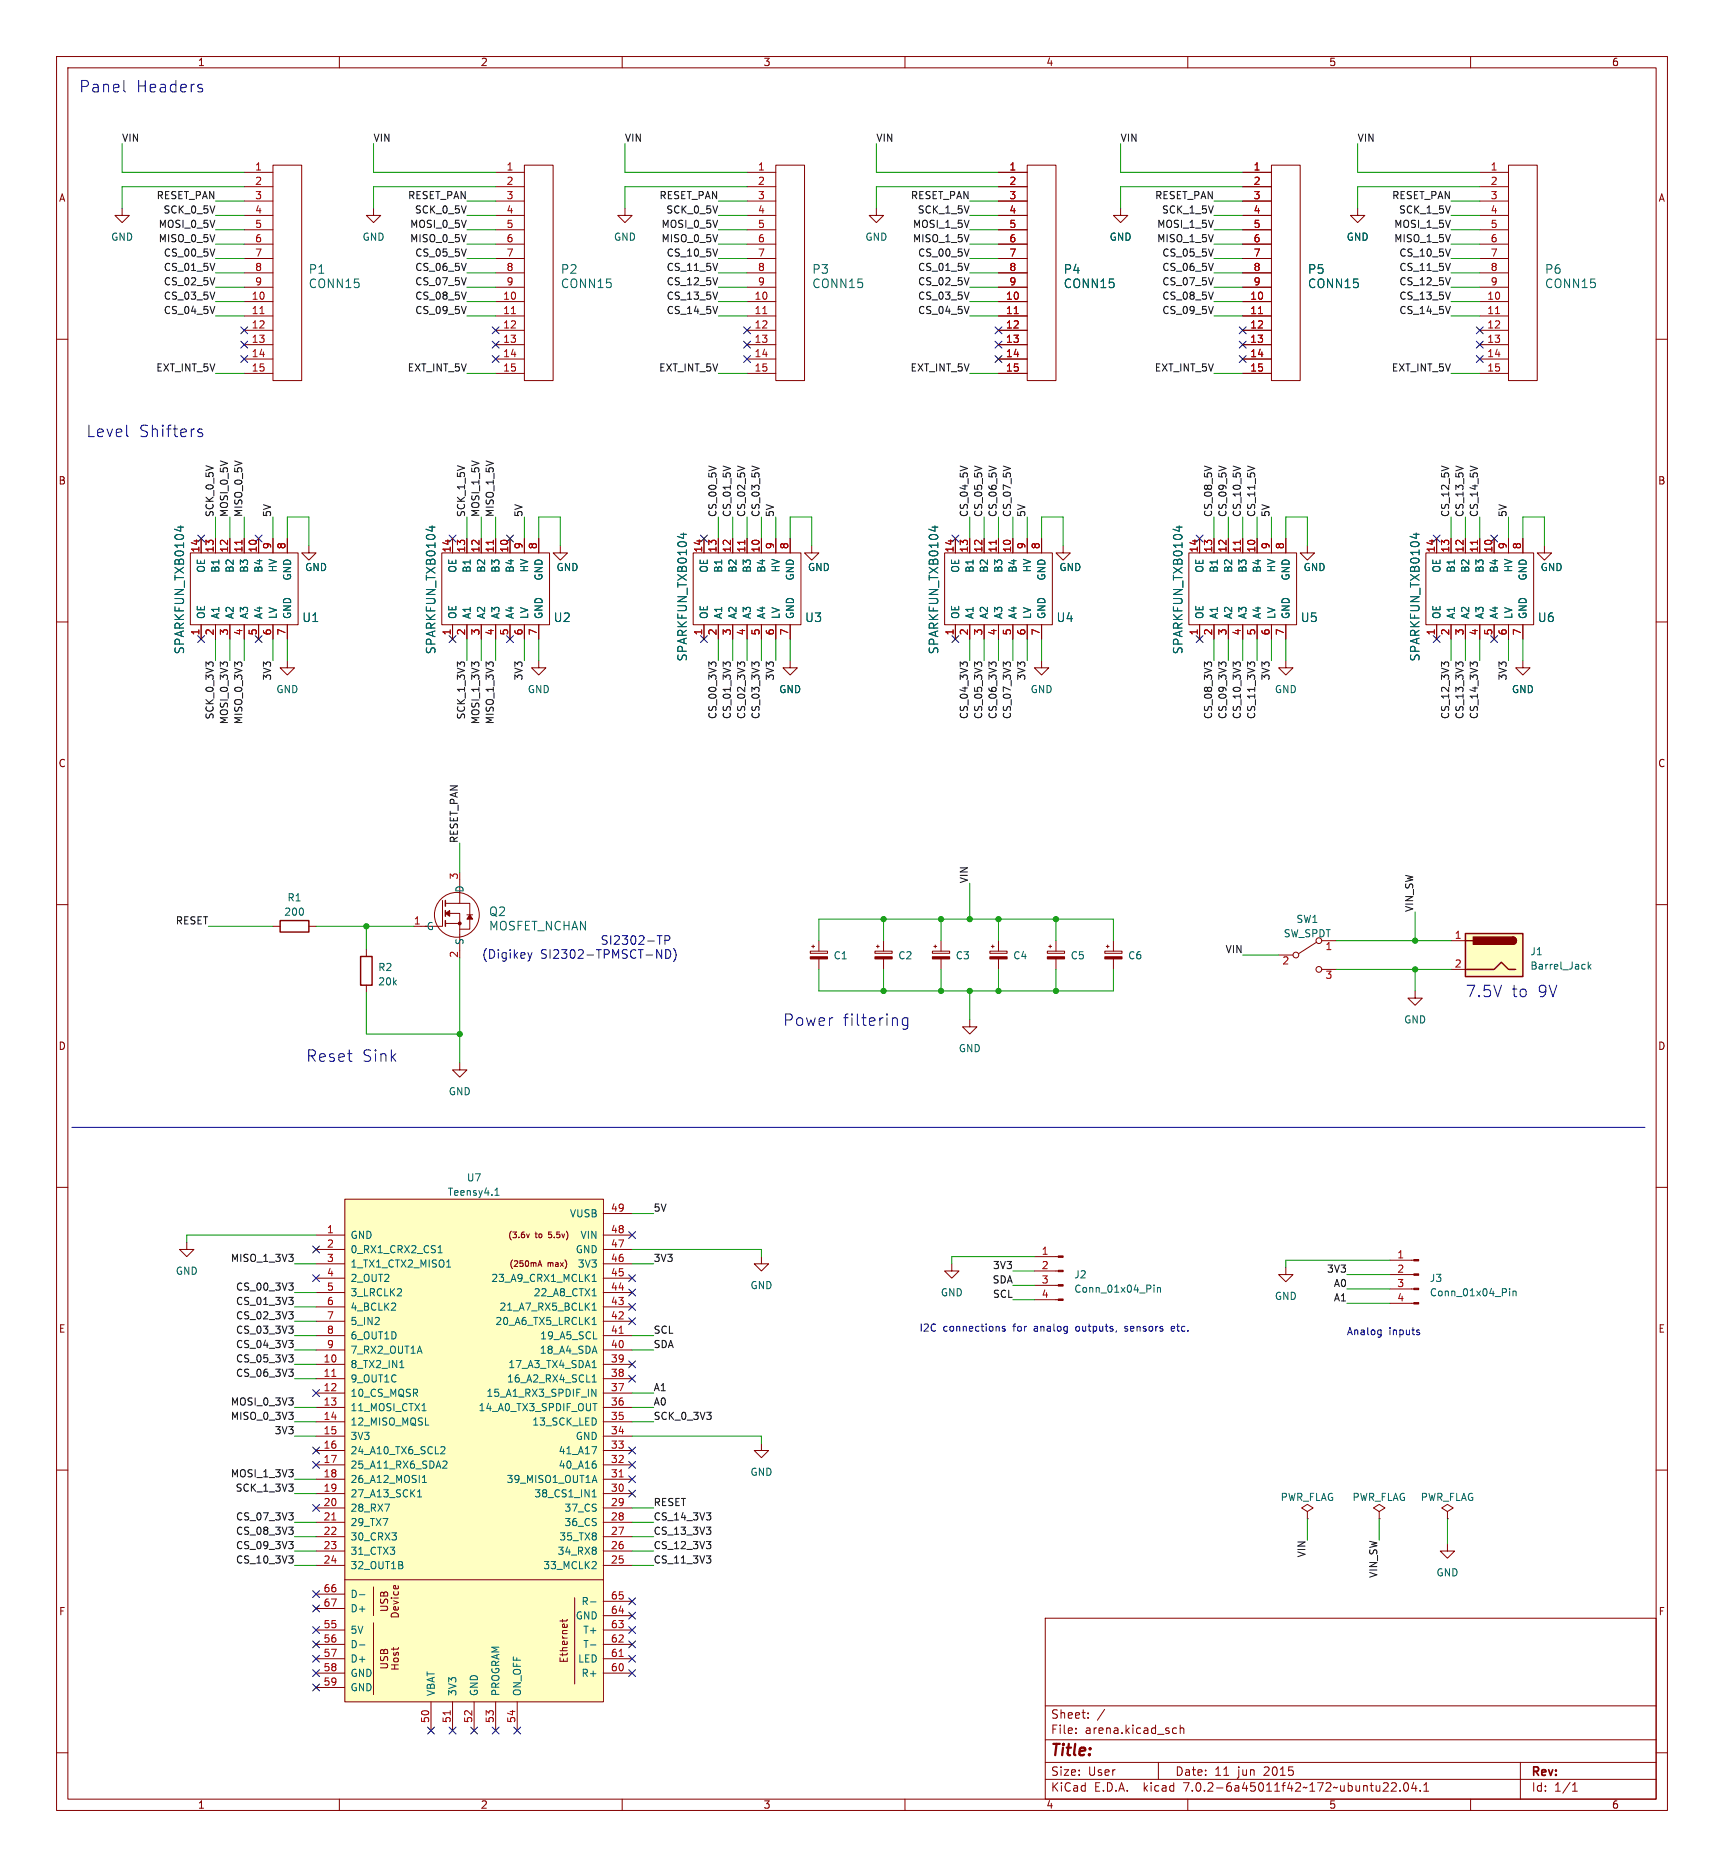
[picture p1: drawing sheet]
<svg xmlns="http://www.w3.org/2000/svg" width="305mm" height="330mm" viewBox="0 0 305 330" stroke-linecap="round" stroke-linejoin="round" font-family="sans-serif">
<defs><g id="words">
<g font-size="2.8" fill="#0000c2">
<text x="14" y="16.5">Panel</text>
<text x="24" y="16.5">Headers</text>
<text x="15.2" y="77.5">Level</text>
<text x="24.5" y="77.5">Shifters</text>
<text x="259.1" y="176.5">7.5V</text>
<text x="267.2" y="176.5">to</text>
<text x="271.7" y="176.5">9V</text>
<text x="138.4" y="181.6">Power</text>
<text x="149" y="181.6">filtering</text>
<text x="54.1" y="188">Reset</text>
<text x="63.9" y="188">Sink</text>
</g>
<text font-size="2.8" fill="#840000" x="185.8" y="311">Title:</text>
<g font-size="2.1" fill="#006464">
<text x="54.5" y="48.6">P1</text>
<text x="54.5" y="51.1">CONN15</text>
<text x="99.1" y="48.6">P2</text>
<text x="99.1" y="51.1">CONN15</text>
<text x="143.6" y="48.6">P3</text>
<text x="143.6" y="51.1">CONN15</text>
<text x="188" y="48.6">P4</text>
<text x="188" y="51.1">CONN15</text>
<text x="231.2" y="48.6">P5</text>
<text x="231.2" y="51.1">CONN15</text>
<text x="273.1" y="48.6">P6</text>
<text x="273.1" y="51.1">CONN15</text>
<text x="53.4" y="110.2">U1</text>
<text x="97.8" y="110.2">U2</text>
<text x="142.3" y="110.2">U3</text>
<text x="186.7" y="110.2">U4</text>
<text x="229.9" y="110.2">U5</text>
<text x="271.8" y="110.2">U6</text>
<text x="32.7" y="115.8" transform="rotate(-90 32.7 115.8)">SPARKFUN_TXB0104</text>
<text x="77.2" y="115.8" transform="rotate(-90 77.2 115.8)">SPARKFUN_TXB0104</text>
<text x="121.6" y="117" transform="rotate(-90 121.6 117)">SPARKFUN_TXB0104</text>
<text x="166.1" y="115.8" transform="rotate(-90 166.1 115.8)">SPARKFUN_TXB0104</text>
<text x="209.2" y="115.8" transform="rotate(-90 209.2 115.8)">SPARKFUN_TXB0104</text>
<text x="251.1" y="117" transform="rotate(-90 251.1 117)">SPARKFUN_TXB0104</text>
<text x="86.4" y="162.2">Q2</text>
<text x="86.4" y="164.7">MOSFET_NCHAN</text>
</g>
<g font-size="2.1" fill="#0000c2">
<text x="106.1" y="167.2">SI2302-TP</text>
<text x="85.1" y="169.7">(Digikey</text>
<text x="95.4" y="169.7">SI2302-TPMSCT-ND)</text>
</g>
<g font-size="2.1" fill="#840000">
<text x="185.8" y="304.1">Sheet:</text>
<text x="194" y="304.1">/</text>
<text x="185.8" y="306.8">File:</text>
<text x="191.8" y="306.8">arena.kicad_sch</text>
<text x="185.8" y="317">KiCad</text>
<text x="185.8" y="314.2">Size:</text>
<text x="192.4" y="314.2">User</text>
<text x="193.5" y="317">E.D.A.</text>
<text x="202.2" y="317">kicad</text>
<text x="207.8" y="314.2">Date:</text>
<text x="209.3" y="317">7.0.2-6a45011f42~172~ubuntu22.04.1</text>
<text x="214.7" y="314.2">11</text>
<text x="218.8" y="314.2">jun</text>
<text x="223.5" y="314.2">2015</text>
<text x="270.8" y="314.4">Rev:</text>
<text x="270.8" y="317">Id:</text>
<text x="274.8" y="317">1/1</text>
</g>
<g font-size="1.8" fill="#840000">
<text x="35" y="11.8">1</text>
<text x="85" y="11.8">2</text>
<text x="135" y="11.8">3</text>
<text x="185" y="11.8">4</text>
<text x="235" y="11.8">5</text>
<text x="285" y="11.8">6</text>
<text x="10.4" y="35.8">A</text>
<text x="293.2" y="35.8">A</text>
<text x="10.3" y="85.8">B</text>
<text x="293.1" y="85.8">B</text>
<text x="10.3" y="135.8">C</text>
<text x="293.1" y="135.8">C</text>
<text x="10.3" y="185.8">D</text>
<text x="293.1" y="185.8">D</text>
<text x="10.4" y="235.8">E</text>
<text x="293.2" y="235.8">E</text>
<text x="10.4" y="285.8">F</text>
<text x="68.8" y="285.2" transform="rotate(-90 68.8 285.2)">USB</text>
<text x="70.7" y="286.3" transform="rotate(-90 70.7 286.3)">Device</text>
<text x="293.2" y="285.8">F</text>
<text x="68.8" y="295.3" transform="rotate(-90 68.8 295.3)">USB</text>
<text x="70.7" y="295.6" transform="rotate(-90 70.7 295.6)">Host</text>
<text x="100.5" y="294.2" transform="rotate(-90 100.5 294.2)">Ethernet</text>
<text x="35" y="320">1</text>
<text x="85" y="320">2</text>
<text x="135" y="320">3</text>
<text x="185" y="320">4</text>
<text x="235" y="320">5</text>
<text x="285" y="320">6</text>
</g>
<g font-size="1.8" fill="#0f0f0f">
<text x="21.6" y="25.1">VIN</text>
<text x="66" y="25.1">VIN</text>
<text x="110.5" y="25.1">VIN</text>
<text x="154.9" y="25.1">VIN</text>
<text x="198.1" y="25.1">VIN</text>
<text x="240" y="25.1">VIN</text>
<text x="27.6" y="35.3">RESET_PAN</text>
<text x="72" y="35.3">RESET_PAN</text>
<text x="116.5" y="35.3">RESET_PAN</text>
<text x="160.9" y="35.3">RESET_PAN</text>
<text x="204.1" y="35.3">RESET_PAN</text>
<text x="246" y="35.3">RESET_PAN</text>
<text x="27.9" y="40.4">MOSI_0_5V</text>
<text x="28.8" y="37.8">SCK_0_5V</text>
<text x="72.4" y="40.4">MOSI_0_5V</text>
<text x="73.2" y="37.8">SCK_0_5V</text>
<text x="116.8" y="40.4">MOSI_0_5V</text>
<text x="117.7" y="37.8">SCK_0_5V</text>
<text x="161.3" y="40.4">MOSI_1_5V</text>
<text x="162.1" y="37.8">SCK_1_5V</text>
<text x="204.5" y="40.4">MOSI_1_5V</text>
<text x="205.3" y="37.8">SCK_1_5V</text>
<text x="246.4" y="40.4">MOSI_1_5V</text>
<text x="247.2" y="37.8">SCK_1_5V</text>
<text x="27.9" y="42.9">MISO_0_5V</text>
<text x="28.8" y="45.5">CS_00_5V</text>
<text x="28.8" y="48">CS_01_5V</text>
<text x="72.4" y="42.9">MISO_0_5V</text>
<text x="73.3" y="48">CS_06_5V</text>
<text x="73.3" y="45.5">CS_05_5V</text>
<text x="116.8" y="42.9">MISO_0_5V</text>
<text x="117.7" y="48">CS_11_5V</text>
<text x="117.7" y="45.5">CS_10_5V</text>
<text x="161.3" y="42.9">MISO_1_5V</text>
<text x="162.2" y="48">CS_01_5V</text>
<text x="162.2" y="45.5">CS_00_5V</text>
<text x="204.5" y="42.9">MISO_1_5V</text>
<text x="205.4" y="48">CS_06_5V</text>
<text x="205.4" y="45.5">CS_05_5V</text>
<text x="246.4" y="42.9">MISO_1_5V</text>
<text x="247.3" y="45.5">CS_10_5V</text>
<text x="247.3" y="48">CS_11_5V</text>
<text x="28.8" y="53.1">CS_03_5V</text>
<text x="28.8" y="50.5">CS_02_5V</text>
<text x="73.3" y="53.1">CS_08_5V</text>
<text x="73.3" y="50.5">CS_07_5V</text>
<text x="117.7" y="53.1">CS_13_5V</text>
<text x="117.7" y="50.5">CS_12_5V</text>
<text x="162.2" y="53.1">CS_03_5V</text>
<text x="162.2" y="50.5">CS_02_5V</text>
<text x="205.4" y="50.5">CS_07_5V</text>
<text x="205.4" y="53.1">CS_08_5V</text>
<text x="247.3" y="50.5">CS_12_5V</text>
<text x="247.3" y="53.1">CS_13_5V</text>
<text x="28.8" y="55.6">CS_04_5V</text>
<text x="73.3" y="55.6">CS_09_5V</text>
<text x="117.7" y="55.6">CS_14_5V</text>
<text x="162.2" y="55.6">CS_04_5V</text>
<text x="205.4" y="55.6">CS_09_5V</text>
<text x="247.3" y="55.6">CS_14_5V</text>
<text x="27.5" y="65.8">EXT_INT_5V</text>
<text x="72" y="65.8">EXT_INT_5V</text>
<text x="116.4" y="65.8">EXT_INT_5V</text>
<text x="160.9" y="65.8">EXT_INT_5V</text>
<text x="204" y="65.8">EXT_INT_5V</text>
<text x="246" y="65.8">EXT_INT_5V</text>
<text x="37.8" y="91.4" transform="rotate(-90 37.8 91.4)">SCK_0_5V</text>
<text x="40.4" y="91.4" transform="rotate(-90 40.4 91.4)">MOSI_0_5V</text>
<text x="42.9" y="91.4" transform="rotate(-90 42.9 91.4)">MISO_0_5V</text>
<text x="48" y="91.4" transform="rotate(-90 48 91.4)">5V</text>
<text x="82.3" y="91.4" transform="rotate(-90 82.3 91.4)">SCK_1_5V</text>
<text x="84.8" y="91.4" transform="rotate(-90 84.8 91.4)">MOSI_1_5V</text>
<text x="87.4" y="91.4" transform="rotate(-90 87.4 91.4)">MISO_1_5V</text>
<text x="92.4" y="91.4" transform="rotate(-90 92.4 91.4)">5V</text>
<text x="126.7" y="91.4" transform="rotate(-90 126.7 91.4)">CS_00_5V</text>
<text x="129.3" y="91.4" transform="rotate(-90 129.3 91.4)">CS_01_5V</text>
<text x="131.8" y="91.4" transform="rotate(-90 131.8 91.4)">CS_02_5V</text>
<text x="134.4" y="91.4" transform="rotate(-90 134.4 91.4)">CS_03_5V</text>
<text x="136.9" y="91.4" transform="rotate(-90 136.9 91.4)">5V</text>
<text x="171.2" y="91.4" transform="rotate(-90 171.2 91.4)">CS_04_5V</text>
<text x="173.7" y="91.4" transform="rotate(-90 173.7 91.4)">CS_05_5V</text>
<text x="176.3" y="91.4" transform="rotate(-90 176.3 91.4)">CS_06_5V</text>
<text x="178.8" y="91.4" transform="rotate(-90 178.8 91.4)">CS_07_5V</text>
<text x="181.3" y="91.4" transform="rotate(-90 181.3 91.4)">5V</text>
<text x="214.4" y="91.4" transform="rotate(-90 214.4 91.4)">CS_08_5V</text>
<text x="216.9" y="91.4" transform="rotate(-90 216.9 91.4)">CS_09_5V</text>
<text x="219.4" y="91.4" transform="rotate(-90 219.4 91.4)">CS_10_5V</text>
<text x="222" y="91.4" transform="rotate(-90 222 91.4)">CS_11_5V</text>
<text x="224.5" y="91.4" transform="rotate(-90 224.5 91.4)">5V</text>
<text x="256.3" y="91.4" transform="rotate(-90 256.3 91.4)">CS_12_5V</text>
<text x="258.8" y="91.4" transform="rotate(-90 258.8 91.4)">CS_13_5V</text>
<text x="261.4" y="91.4" transform="rotate(-90 261.4 91.4)">CS_14_5V</text>
<text x="266.4" y="91.4" transform="rotate(-90 266.4 91.4)">5V</text>
<text x="48" y="120.5" transform="rotate(-90 48 120.5)">3V3</text>
<text x="92.4" y="120.5" transform="rotate(-90 92.4 120.5)">3V3</text>
<text x="136.9" y="120.5" transform="rotate(-90 136.9 120.5)">3V3</text>
<text x="181.3" y="120.5" transform="rotate(-90 181.3 120.5)">3V3</text>
<text x="224.5" y="120.5" transform="rotate(-90 224.5 120.5)">3V3</text>
<text x="266.4" y="120.5" transform="rotate(-90 266.4 120.5)">3V3</text>
<text x="37.8" y="127.4" transform="rotate(-90 37.8 127.4)">SCK_0_3V3</text>
<text x="40.4" y="128.2" transform="rotate(-90 40.4 128.2)">MOSI_0_3V3</text>
<text x="42.9" y="128.2" transform="rotate(-90 42.9 128.2)">MISO_0_3V3</text>
<text x="82.3" y="127.4" transform="rotate(-90 82.3 127.4)">SCK_1_3V3</text>
<text x="84.8" y="128.2" transform="rotate(-90 84.8 128.2)">MOSI_1_3V3</text>
<text x="87.4" y="128.2" transform="rotate(-90 87.4 128.2)">MISO_1_3V3</text>
<text x="126.7" y="127.3" transform="rotate(-90 126.7 127.3)">CS_00_3V3</text>
<text x="129.3" y="127.3" transform="rotate(-90 129.3 127.3)">CS_01_3V3</text>
<text x="131.8" y="127.3" transform="rotate(-90 131.8 127.3)">CS_02_3V3</text>
<text x="134.4" y="127.3" transform="rotate(-90 134.4 127.3)">CS_03_3V3</text>
<text x="171.2" y="127.3" transform="rotate(-90 171.2 127.3)">CS_04_3V3</text>
<text x="173.7" y="127.3" transform="rotate(-90 173.7 127.3)">CS_05_3V3</text>
<text x="176.3" y="127.3" transform="rotate(-90 176.3 127.3)">CS_06_3V3</text>
<text x="178.8" y="127.3" transform="rotate(-90 178.8 127.3)">CS_07_3V3</text>
<text x="214.4" y="127.3" transform="rotate(-90 214.4 127.3)">CS_08_3V3</text>
<text x="216.9" y="127.3" transform="rotate(-90 216.9 127.3)">CS_09_3V3</text>
<text x="219.4" y="127.3" transform="rotate(-90 219.4 127.3)">CS_10_3V3</text>
<text x="222" y="127.3" transform="rotate(-90 222 127.3)">CS_11_3V3</text>
<text x="256.3" y="127.3" transform="rotate(-90 256.3 127.3)">CS_12_3V3</text>
<text x="258.8" y="127.3" transform="rotate(-90 258.8 127.3)">CS_13_3V3</text>
<text x="261.4" y="127.3" transform="rotate(-90 261.4 127.3)">CS_14_3V3</text>
<text x="81" y="149.1" transform="rotate(-90 81 149.1)">RESET_PAN</text>
<text x="171.2" y="156.2" transform="rotate(-90 171.2 156.2)">VIN</text>
<text x="249.9" y="161.3" transform="rotate(-90 249.9 161.3)">VIN_SW</text>
<text x="31" y="163.6">RESET</text>
<text x="216.6" y="168.6">VIN</text>
<text x="115.6" y="214.4">5V</text>
<text x="40.7" y="223.3">MISO_1_3V3</text>
<text x="115.6" y="223.3">3V3</text>
<text x="175.4" y="227.1">SDA</text>
<text x="175.4" y="224.5">3V3</text>
<text x="234.5" y="225.2">3V3</text>
<text x="235.7" y="227.7">A0</text>
<text x="41.6" y="228.3">CS_00_3V3</text>
<text x="41.6" y="233.4">CS_02_3V3</text>
<text x="41.6" y="230.9">CS_01_3V3</text>
<text x="175.4" y="229.6">SCL</text>
<text x="235.7" y="230.2">A1</text>
<text x="41.6" y="236">CS_03_3V3</text>
<text x="41.6" y="238.5">CS_04_3V3</text>
<text x="115.6" y="238.5">SDA</text>
<text x="115.6" y="236">SCL</text>
<text x="41.6" y="241">CS_05_3V3</text>
<text x="41.6" y="243.6">CS_06_3V3</text>
<text x="40.7" y="248.7">MOSI_0_3V3</text>
<text x="40.7" y="251.2">MISO_0_3V3</text>
<text x="115.6" y="246.1">A1</text>
<text x="115.6" y="251.2">SCK_0_3V3</text>
<text x="115.6" y="248.7">A0</text>
<text x="48.4" y="253.7">3V3</text>
<text x="40.7" y="261.4">MOSI_1_3V3</text>
<text x="41.5" y="263.9">SCK_1_3V3</text>
<text x="41.6" y="269">CS_07_3V3</text>
<text x="115.6" y="269">CS_14_3V3</text>
<text x="115.6" y="266.4">RESET</text>
<text x="41.6" y="274.1">CS_09_3V3</text>
<text x="41.6" y="271.5">CS_08_3V3</text>
<text x="115.6" y="274.1">CS_12_3V3</text>
<text x="115.6" y="271.5">CS_13_3V3</text>
<text x="230.9" y="275.6" transform="rotate(-90 230.9 275.6)">VIN</text>
<text x="41.6" y="276.6">CS_10_3V3</text>
<text x="115.6" y="276.6">CS_11_3V3</text>
<text x="243.6" y="279.2" transform="rotate(-90 243.6 279.2)">VIN_SW</text>
</g>
<g font-size="1.8" fill="#a90000">
<text x="45.1" y="30.2">1</text>
<text x="45.1" y="32.8">2</text>
<text x="45.1" y="35.3">3</text>
<text x="89.5" y="30.2">1</text>
<text x="89.5" y="32.8">2</text>
<text x="89.5" y="35.3">3</text>
<text x="134" y="30.2">1</text>
<text x="134" y="32.8">2</text>
<text x="134" y="35.3">3</text>
<text x="178.4" y="30.2">1</text>
<text x="178.4" y="32.8">2</text>
<text x="178.4" y="35.3">3</text>
<text x="221.6" y="30.2">1</text>
<text x="221.6" y="32.8">2</text>
<text x="221.6" y="35.3">3</text>
<text x="263.5" y="30.2">1</text>
<text x="263.5" y="32.8">2</text>
<text x="263.5" y="35.3">3</text>
<text x="45.1" y="37.8">4</text>
<text x="45.1" y="40.4">5</text>
<text x="89.5" y="37.8">4</text>
<text x="89.5" y="40.4">5</text>
<text x="134" y="37.8">4</text>
<text x="134" y="40.4">5</text>
<text x="178.4" y="37.8">4</text>
<text x="178.4" y="40.4">5</text>
<text x="221.6" y="37.8">4</text>
<text x="221.6" y="40.4">5</text>
<text x="263.5" y="37.8">4</text>
<text x="263.5" y="40.4">5</text>
<text x="45.1" y="42.9">6</text>
<text x="45.1" y="45.5">7</text>
<text x="89.5" y="42.9">6</text>
<text x="89.5" y="45.5">7</text>
<text x="134" y="42.9">6</text>
<text x="134" y="45.5">7</text>
<text x="178.4" y="42.9">6</text>
<text x="178.4" y="45.5">7</text>
<text x="221.6" y="42.9">6</text>
<text x="221.6" y="45.5">7</text>
<text x="263.5" y="42.9">6</text>
<text x="263.5" y="45.5">7</text>
<text x="44.4" y="53.1">10</text>
<text x="45.1" y="48">8</text>
<text x="45.1" y="50.5">9</text>
<text x="88.9" y="53.1">10</text>
<text x="89.5" y="48">8</text>
<text x="89.5" y="50.5">9</text>
<text x="133.3" y="53.1">10</text>
<text x="134" y="48">8</text>
<text x="134" y="50.5">9</text>
<text x="177.8" y="53.1">10</text>
<text x="178.4" y="48">8</text>
<text x="178.4" y="50.5">9</text>
<text x="221" y="53.1">10</text>
<text x="221.6" y="48">8</text>
<text x="221.6" y="50.5">9</text>
<text x="262.9" y="53.1">10</text>
<text x="263.5" y="48">8</text>
<text x="263.5" y="50.5">9</text>
<text x="44.4" y="55.6">11</text>
<text x="44.4" y="58.2">12</text>
<text x="88.9" y="55.6">11</text>
<text x="88.9" y="58.2">12</text>
<text x="133.3" y="55.6">11</text>
<text x="133.3" y="58.2">12</text>
<text x="177.8" y="55.6">11</text>
<text x="177.8" y="58.2">12</text>
<text x="221" y="55.6">11</text>
<text x="221" y="58.2">12</text>
<text x="262.9" y="55.6">11</text>
<text x="262.9" y="58.2">12</text>
<text x="44.4" y="60.7">13</text>
<text x="44.4" y="63.2">14</text>
<text x="44.4" y="65.8">15</text>
<text x="88.9" y="60.7">13</text>
<text x="88.9" y="63.2">14</text>
<text x="88.9" y="65.8">15</text>
<text x="133.3" y="60.7">13</text>
<text x="133.3" y="63.2">14</text>
<text x="133.3" y="65.8">15</text>
<text x="177.8" y="60.7">13</text>
<text x="177.8" y="63.2">14</text>
<text x="177.8" y="65.8">15</text>
<text x="221" y="60.7">13</text>
<text x="221" y="63.2">14</text>
<text x="221" y="65.8">15</text>
<text x="262.9" y="60.7">13</text>
<text x="262.9" y="63.2">14</text>
<text x="262.9" y="65.8">15</text>
<text x="35.3" y="97.8" transform="rotate(-90 35.3 97.8)">14</text>
<text x="37.8" y="97.8" transform="rotate(-90 37.8 97.8)">13</text>
<text x="40.4" y="97.8" transform="rotate(-90 40.4 97.8)">12</text>
<text x="42.9" y="97.8" transform="rotate(-90 42.9 97.8)">11</text>
<text x="45.5" y="97.8" transform="rotate(-90 45.5 97.8)">10</text>
<text x="48" y="97.2" transform="rotate(-90 48 97.2)">9</text>
<text x="50.5" y="97.2" transform="rotate(-90 50.5 97.2)">8</text>
<text x="79.8" y="97.8" transform="rotate(-90 79.8 97.8)">14</text>
<text x="82.3" y="97.8" transform="rotate(-90 82.3 97.8)">13</text>
<text x="84.8" y="97.8" transform="rotate(-90 84.8 97.8)">12</text>
<text x="87.4" y="97.8" transform="rotate(-90 87.4 97.8)">11</text>
<text x="89.9" y="97.8" transform="rotate(-90 89.9 97.8)">10</text>
<text x="92.5" y="97.2" transform="rotate(-90 92.5 97.2)">9</text>
<text x="95" y="97.2" transform="rotate(-90 95 97.2)">8</text>
<text x="124.2" y="97.8" transform="rotate(-90 124.2 97.8)">14</text>
<text x="126.7" y="97.8" transform="rotate(-90 126.7 97.8)">13</text>
<text x="129.3" y="97.8" transform="rotate(-90 129.3 97.8)">12</text>
<text x="131.8" y="97.8" transform="rotate(-90 131.8 97.8)">11</text>
<text x="134.4" y="97.8" transform="rotate(-90 134.4 97.8)">10</text>
<text x="136.9" y="97.2" transform="rotate(-90 136.9 97.2)">9</text>
<text x="139.4" y="97.2" transform="rotate(-90 139.4 97.2)">8</text>
<text x="168.7" y="97.8" transform="rotate(-90 168.7 97.8)">14</text>
<text x="171.2" y="97.8" transform="rotate(-90 171.2 97.8)">13</text>
<text x="173.7" y="97.8" transform="rotate(-90 173.7 97.8)">12</text>
<text x="176.3" y="97.8" transform="rotate(-90 176.3 97.8)">11</text>
<text x="178.8" y="97.8" transform="rotate(-90 178.8 97.8)">10</text>
<text x="181.4" y="97.2" transform="rotate(-90 181.4 97.2)">9</text>
<text x="183.9" y="97.2" transform="rotate(-90 183.9 97.2)">8</text>
<text x="211.8" y="97.8" transform="rotate(-90 211.8 97.8)">14</text>
<text x="214.4" y="97.8" transform="rotate(-90 214.4 97.8)">13</text>
<text x="216.9" y="97.8" transform="rotate(-90 216.9 97.8)">12</text>
<text x="219.5" y="97.8" transform="rotate(-90 219.5 97.8)">11</text>
<text x="222" y="97.8" transform="rotate(-90 222 97.8)">10</text>
<text x="224.5" y="97.2" transform="rotate(-90 224.5 97.2)">9</text>
<text x="227.1" y="97.2" transform="rotate(-90 227.1 97.2)">8</text>
<text x="253.7" y="97.8" transform="rotate(-90 253.7 97.8)">14</text>
<text x="256.3" y="97.8" transform="rotate(-90 256.3 97.8)">13</text>
<text x="258.8" y="97.8" transform="rotate(-90 258.8 97.8)">12</text>
<text x="261.4" y="97.8" transform="rotate(-90 261.4 97.8)">11</text>
<text x="263.9" y="97.8" transform="rotate(-90 263.9 97.8)">10</text>
<text x="266.4" y="97.2" transform="rotate(-90 266.4 97.2)">9</text>
<text x="269" y="97.2" transform="rotate(-90 269 97.2)">8</text>
<text x="35.3" y="112.4" transform="rotate(-90 35.3 112.4)">1</text>
<text x="37.8" y="112.4" transform="rotate(-90 37.8 112.4)">2</text>
<text x="40.4" y="112.4" transform="rotate(-90 40.4 112.4)">3</text>
<text x="42.9" y="112.4" transform="rotate(-90 42.9 112.4)">4</text>
<text x="45.5" y="112.4" transform="rotate(-90 45.5 112.4)">5</text>
<text x="48" y="112.4" transform="rotate(-90 48 112.4)">6</text>
<text x="50.5" y="112.4" transform="rotate(-90 50.5 112.4)">7</text>
<text x="79.8" y="112.4" transform="rotate(-90 79.8 112.4)">1</text>
<text x="82.3" y="112.4" transform="rotate(-90 82.3 112.4)">2</text>
<text x="84.8" y="112.4" transform="rotate(-90 84.8 112.4)">3</text>
<text x="87.4" y="112.4" transform="rotate(-90 87.4 112.4)">4</text>
<text x="89.9" y="112.4" transform="rotate(-90 89.9 112.4)">5</text>
<text x="92.5" y="112.4" transform="rotate(-90 92.5 112.4)">6</text>
<text x="95" y="112.4" transform="rotate(-90 95 112.4)">7</text>
<text x="124.2" y="112.4" transform="rotate(-90 124.2 112.4)">1</text>
<text x="126.7" y="112.4" transform="rotate(-90 126.7 112.4)">2</text>
<text x="129.3" y="112.4" transform="rotate(-90 129.3 112.4)">3</text>
<text x="131.8" y="112.4" transform="rotate(-90 131.8 112.4)">4</text>
<text x="134.4" y="112.4" transform="rotate(-90 134.4 112.4)">5</text>
<text x="136.9" y="112.4" transform="rotate(-90 136.9 112.4)">6</text>
<text x="139.4" y="112.4" transform="rotate(-90 139.4 112.4)">7</text>
<text x="168.7" y="112.4" transform="rotate(-90 168.7 112.4)">1</text>
<text x="171.2" y="112.4" transform="rotate(-90 171.2 112.4)">2</text>
<text x="173.7" y="112.4" transform="rotate(-90 173.7 112.4)">3</text>
<text x="176.3" y="112.4" transform="rotate(-90 176.3 112.4)">4</text>
<text x="178.8" y="112.4" transform="rotate(-90 178.8 112.4)">5</text>
<text x="181.4" y="112.4" transform="rotate(-90 181.4 112.4)">6</text>
<text x="183.9" y="112.4" transform="rotate(-90 183.9 112.4)">7</text>
<text x="211.8" y="112.4" transform="rotate(-90 211.8 112.4)">1</text>
<text x="214.4" y="112.4" transform="rotate(-90 214.4 112.4)">2</text>
<text x="216.9" y="112.4" transform="rotate(-90 216.9 112.4)">3</text>
<text x="219.5" y="112.4" transform="rotate(-90 219.5 112.4)">4</text>
<text x="222" y="112.4" transform="rotate(-90 222 112.4)">5</text>
<text x="224.5" y="112.4" transform="rotate(-90 224.5 112.4)">6</text>
<text x="227.1" y="112.4" transform="rotate(-90 227.1 112.4)">7</text>
<text x="253.7" y="112.4" transform="rotate(-90 253.7 112.4)">1</text>
<text x="256.3" y="112.4" transform="rotate(-90 256.3 112.4)">2</text>
<text x="258.8" y="112.4" transform="rotate(-90 258.8 112.4)">3</text>
<text x="261.4" y="112.4" transform="rotate(-90 261.4 112.4)">4</text>
<text x="263.9" y="112.4" transform="rotate(-90 263.9 112.4)">5</text>
<text x="266.4" y="112.4" transform="rotate(-90 266.4 112.4)">6</text>
<text x="269" y="112.4" transform="rotate(-90 269 112.4)">7</text>
<text x="81" y="155.6" transform="rotate(-90 81 155.6)">3</text>
<text x="73.1" y="163.6">1</text>
<text x="257.1" y="166.1">1</text>
<text x="81" y="169.5" transform="rotate(-90 81 169.5)">2</text>
<text x="226.7" y="170.8">2</text>
<text x="234.3" y="168.3">1</text>
<text x="234.3" y="173.4">3</text>
<text x="257.1" y="171.2">2</text>
<text x="107.9" y="214.4">49</text>
<text x="57.8" y="218.2">1</text>
<text x="57.8" y="220.7">2</text>
<text x="107.9" y="218.2">48</text>
<text x="107.9" y="220.7">47</text>
<text x="184.1" y="222">1</text>
<text x="57.8" y="223.3">3</text>
<text x="57.8" y="225.8">4</text>
<text x="107.9" y="225.8">45</text>
<text x="107.9" y="223.3">46</text>
<text x="184.1" y="224.5">2</text>
<text x="184.1" y="227.1">3</text>
<text x="247" y="222.6">1</text>
<text x="247" y="225.2">2</text>
<text x="247" y="227.7">3</text>
<text x="57.8" y="228.3">5</text>
<text x="57.8" y="230.9">6</text>
<text x="57.8" y="233.4">7</text>
<text x="107.9" y="233.4">42</text>
<text x="107.9" y="230.9">43</text>
<text x="107.9" y="228.3">44</text>
<text x="184.1" y="229.6">4</text>
<text x="247" y="230.3">4</text>
<text x="57.8" y="236">8</text>
<text x="57.8" y="238.5">9</text>
<text x="107.9" y="238.5">40</text>
<text x="107.9" y="236">41</text>
<text x="57.1" y="241">10</text>
<text x="57.1" y="243.6">11</text>
<text x="107.9" y="243.6">38</text>
<text x="107.9" y="241">39</text>
<text x="57.1" y="246.1">12</text>
<text x="57.1" y="248.7">13</text>
<text x="57.1" y="251.2">14</text>
<text x="107.9" y="251.2">35</text>
<text x="107.9" y="248.7">36</text>
<text x="107.9" y="246.1">37</text>
<text x="57.1" y="253.7">15</text>
<text x="57.1" y="256.3">16</text>
<text x="107.9" y="256.3">33</text>
<text x="107.9" y="253.7">34</text>
<text x="57.1" y="258.8">17</text>
<text x="57.1" y="261.4">18</text>
<text x="57.1" y="263.9">19</text>
<text x="107.9" y="263.9">30</text>
<text x="107.9" y="261.4">31</text>
<text x="107.9" y="258.8">32</text>
<text x="57.1" y="266.4">20</text>
<text x="57.1" y="269">21</text>
<text x="107.9" y="269">28</text>
<text x="107.9" y="266.4">29</text>
<text x="57.1" y="271.5">22</text>
<text x="57.1" y="274.1">23</text>
<text x="107.9" y="274.1">26</text>
<text x="107.9" y="271.5">27</text>
<text x="57.1" y="276.6">24</text>
<text x="57.1" y="281.7">66</text>
<text x="107.9" y="276.6">25</text>
<text x="57.1" y="284.2">67</text>
<text x="107.9" y="285.5">64</text>
<text x="107.9" y="283">65</text>
<text x="57.1" y="288">55</text>
<text x="57.1" y="290.6">56</text>
<text x="57.1" y="293.1">57</text>
<text x="107.9" y="293.1">61</text>
<text x="107.9" y="290.6">62</text>
<text x="107.9" y="288">63</text>
<text x="57.1" y="295.7">58</text>
<text x="57.1" y="298.2">59</text>
<text x="107.9" y="295.7">60</text>
<text x="75.9" y="304.8" transform="rotate(-90 75.9 304.8)">50</text>
<text x="79.8" y="304.8" transform="rotate(-90 79.8 304.8)">51</text>
<text x="83.6" y="304.8" transform="rotate(-90 83.6 304.8)">52</text>
<text x="87.4" y="304.8" transform="rotate(-90 87.4 304.8)">53</text>
<text x="91.2" y="304.8" transform="rotate(-90 91.2 304.8)">54</text>
</g>
<g font-size="1.8" fill="#006464">
<text x="19.6" y="42.7">GND</text>
<text x="64" y="42.7">GND</text>
<text x="108.5" y="42.7">GND</text>
<text x="152.9" y="42.7">GND</text>
<text x="196.1" y="42.7">GND</text>
<text x="238" y="42.7">GND</text>
<text x="36.4" y="101.4" transform="rotate(-90 36.4 101.4)">OE</text>
<text x="38.9" y="101.4" transform="rotate(-90 38.9 101.4)">B1</text>
<text x="41.5" y="101.4" transform="rotate(-90 41.5 101.4)">B2</text>
<text x="44" y="101.4" transform="rotate(-90 44 101.4)">B3</text>
<text x="46.5" y="101.4" transform="rotate(-90 46.5 101.4)">B4</text>
<text x="49.1" y="101.4" transform="rotate(-90 49.1 101.4)">HV</text>
<text x="53.9" y="101.2">GND</text>
<text x="80.8" y="101.4" transform="rotate(-90 80.8 101.4)">OE</text>
<text x="83.4" y="101.4" transform="rotate(-90 83.4 101.4)">B1</text>
<text x="85.9" y="101.4" transform="rotate(-90 85.9 101.4)">B2</text>
<text x="88.5" y="101.4" transform="rotate(-90 88.5 101.4)">B3</text>
<text x="91" y="101.4" transform="rotate(-90 91 101.4)">B4</text>
<text x="93.5" y="101.4" transform="rotate(-90 93.5 101.4)">HV</text>
<text x="98.3" y="101.2">GND</text>
<text x="125.3" y="101.4" transform="rotate(-90 125.3 101.4)">OE</text>
<text x="127.8" y="101.4" transform="rotate(-90 127.8 101.4)">B1</text>
<text x="130.4" y="101.4" transform="rotate(-90 130.4 101.4)">B2</text>
<text x="132.9" y="101.4" transform="rotate(-90 132.9 101.4)">B3</text>
<text x="135.4" y="101.4" transform="rotate(-90 135.4 101.4)">B4</text>
<text x="138" y="101.4" transform="rotate(-90 138 101.4)">HV</text>
<text x="142.8" y="101.2">GND</text>
<text x="169.7" y="101.4" transform="rotate(-90 169.7 101.4)">OE</text>
<text x="172.3" y="101.4" transform="rotate(-90 172.3 101.4)">B1</text>
<text x="174.8" y="101.4" transform="rotate(-90 174.8 101.4)">B2</text>
<text x="177.4" y="101.4" transform="rotate(-90 177.4 101.4)">B3</text>
<text x="179.9" y="101.4" transform="rotate(-90 179.9 101.4)">B4</text>
<text x="182.4" y="101.4" transform="rotate(-90 182.4 101.4)">HV</text>
<text x="187.2" y="101.2">GND</text>
<text x="212.9" y="101.4" transform="rotate(-90 212.9 101.4)">OE</text>
<text x="215.5" y="101.4" transform="rotate(-90 215.5 101.4)">B1</text>
<text x="218" y="101.4" transform="rotate(-90 218 101.4)">B2</text>
<text x="220.5" y="101.4" transform="rotate(-90 220.5 101.4)">B3</text>
<text x="223.1" y="101.4" transform="rotate(-90 223.1 101.4)">B4</text>
<text x="225.6" y="101.4" transform="rotate(-90 225.6 101.4)">HV</text>
<text x="230.4" y="101.2">GND</text>
<text x="254.8" y="101.4" transform="rotate(-90 254.8 101.4)">OE</text>
<text x="257.4" y="101.4" transform="rotate(-90 257.4 101.4)">B1</text>
<text x="259.9" y="101.4" transform="rotate(-90 259.9 101.4)">B2</text>
<text x="262.4" y="101.4" transform="rotate(-90 262.4 101.4)">B3</text>
<text x="265" y="101.4" transform="rotate(-90 265 101.4)">B4</text>
<text x="267.5" y="101.4" transform="rotate(-90 267.5 101.4)">HV</text>
<text x="272.3" y="101.2">GND</text>
<text x="51.6" y="102.8" transform="rotate(-90 51.6 102.8)">GND</text>
<text x="96.1" y="102.8" transform="rotate(-90 96.1 102.8)">GND</text>
<text x="140.5" y="102.8" transform="rotate(-90 140.5 102.8)">GND</text>
<text x="185" y="102.8" transform="rotate(-90 185 102.8)">GND</text>
<text x="228.2" y="102.8" transform="rotate(-90 228.2 102.8)">GND</text>
<text x="270.1" y="102.8" transform="rotate(-90 270.1 102.8)">GND</text>
<text x="36.4" y="109.5" transform="rotate(-90 36.4 109.5)">OE</text>
<text x="38.9" y="109.5" transform="rotate(-90 38.9 109.5)">A1</text>
<text x="41.5" y="109.5" transform="rotate(-90 41.5 109.5)">A2</text>
<text x="44" y="109.5" transform="rotate(-90 44 109.5)">A3</text>
<text x="46.5" y="109.5" transform="rotate(-90 46.5 109.5)">A4</text>
<text x="49.1" y="109.5" transform="rotate(-90 49.1 109.5)">LV</text>
<text x="51.6" y="109.5" transform="rotate(-90 51.6 109.5)">GND</text>
<text x="80.8" y="109.5" transform="rotate(-90 80.8 109.5)">OE</text>
<text x="83.4" y="109.5" transform="rotate(-90 83.4 109.5)">A1</text>
<text x="85.9" y="109.5" transform="rotate(-90 85.9 109.5)">A2</text>
<text x="88.5" y="109.5" transform="rotate(-90 88.5 109.5)">A3</text>
<text x="91" y="109.5" transform="rotate(-90 91 109.5)">A4</text>
<text x="93.5" y="109.5" transform="rotate(-90 93.5 109.5)">LV</text>
<text x="96.1" y="109.5" transform="rotate(-90 96.1 109.5)">GND</text>
<text x="125.3" y="109.5" transform="rotate(-90 125.3 109.5)">OE</text>
<text x="127.8" y="109.5" transform="rotate(-90 127.8 109.5)">A1</text>
<text x="130.4" y="109.5" transform="rotate(-90 130.4 109.5)">A2</text>
<text x="132.9" y="109.5" transform="rotate(-90 132.9 109.5)">A3</text>
<text x="135.4" y="109.5" transform="rotate(-90 135.4 109.5)">A4</text>
<text x="138" y="109.5" transform="rotate(-90 138 109.5)">LV</text>
<text x="140.5" y="109.5" transform="rotate(-90 140.5 109.5)">GND</text>
<text x="169.7" y="109.5" transform="rotate(-90 169.7 109.5)">OE</text>
<text x="172.3" y="109.5" transform="rotate(-90 172.3 109.5)">A1</text>
<text x="174.8" y="109.5" transform="rotate(-90 174.8 109.5)">A2</text>
<text x="177.4" y="109.5" transform="rotate(-90 177.4 109.5)">A3</text>
<text x="179.9" y="109.5" transform="rotate(-90 179.9 109.5)">A4</text>
<text x="182.4" y="109.5" transform="rotate(-90 182.4 109.5)">LV</text>
<text x="185" y="109.5" transform="rotate(-90 185 109.5)">GND</text>
<text x="212.9" y="109.5" transform="rotate(-90 212.9 109.5)">OE</text>
<text x="215.5" y="109.5" transform="rotate(-90 215.5 109.5)">A1</text>
<text x="218" y="109.5" transform="rotate(-90 218 109.5)">A2</text>
<text x="220.5" y="109.5" transform="rotate(-90 220.5 109.5)">A3</text>
<text x="223.1" y="109.5" transform="rotate(-90 223.1 109.5)">A4</text>
<text x="225.6" y="109.5" transform="rotate(-90 225.6 109.5)">LV</text>
<text x="228.2" y="109.5" transform="rotate(-90 228.2 109.5)">GND</text>
<text x="254.8" y="109.5" transform="rotate(-90 254.8 109.5)">OE</text>
<text x="257.4" y="109.5" transform="rotate(-90 257.4 109.5)">A1</text>
<text x="259.9" y="109.5" transform="rotate(-90 259.9 109.5)">A2</text>
<text x="262.4" y="109.5" transform="rotate(-90 262.4 109.5)">A3</text>
<text x="265" y="109.5" transform="rotate(-90 265 109.5)">A4</text>
<text x="267.5" y="109.5" transform="rotate(-90 267.5 109.5)">LV</text>
<text x="270.1" y="109.5" transform="rotate(-90 270.1 109.5)">GND</text>
<text x="48.8" y="122.7">GND</text>
<text x="93.3" y="122.7">GND</text>
<text x="137.7" y="122.7">GND</text>
<text x="182.2" y="122.7">GND</text>
<text x="225.3" y="122.7">GND</text>
<text x="267.2" y="122.7">GND</text>
<text x="50.8" y="159.6">R1</text>
<text x="82.1" y="158" transform="rotate(-90 82.1 158)">D</text>
<text x="50.2" y="162.1">200</text>
<text x="75.4" y="164.7">G</text>
<text x="82.1" y="167.1" transform="rotate(-90 82.1 167.1)">S</text>
<text x="226.9" y="165.9">SW_SPDT</text>
<text x="229.1" y="163.4">SW1</text>
<text x="66.8" y="171.9">R2</text>
<text x="147.3" y="169.8">C1</text>
<text x="158.8" y="169.8">C2</text>
<text x="168.9" y="169.8">C3</text>
<text x="179.1" y="169.8">C4</text>
<text x="189.2" y="169.8">C5</text>
<text x="199.4" y="169.8">C6</text>
<text x="270.5" y="169.1">J1</text>
<text x="270.5" y="171.6">Barrel_Jack</text>
<text x="66.8" y="174.4">20k</text>
<text x="248.2" y="181.2">GND</text>
<text x="169.5" y="186.2">GND</text>
<text x="79.3" y="193.9">GND</text>
<text x="82.5" y="209.1">U7</text>
<text x="79.1" y="211.6">Teensy4.1</text>
<text x="100.6" y="215.5">VUSB</text>
<text x="62" y="219.3">GND</text>
<text x="62" y="221.8">0_RX1_CRX2_CS1</text>
<text x="101.7" y="221.8">GND</text>
<text x="102.5" y="219.3">VIN</text>
<text x="31" y="225.6">GND</text>
<text x="62" y="224.3">1_TX1_CTX2_MISO1</text>
<text x="62" y="226.9">2_OUT2</text>
<text x="86.7" y="226.9">23_A9_CRX1_MCLK1</text>
<text x="102" y="224.3">3V3</text>
<text x="189.9" y="226.3">J2</text>
<text x="252.7" y="226.9">J3</text>
<text x="62" y="229.4">3_LRCLK2</text>
<text x="62" y="232">4_BCLK2</text>
<text x="88.2" y="232">21_A7_RX5_BCLK1</text>
<text x="94.2" y="229.4">22_A8_CTX1</text>
<text x="132.6" y="228.2">GND</text>
<text x="166.3" y="229.4">GND</text>
<text x="189.9" y="228.8">Conn_01x04_Pin</text>
<text x="225.3" y="230.1">GND</text>
<text x="252.7" y="229.4">Conn_01x04_Pin</text>
<text x="62" y="234.5">5_IN2</text>
<text x="62" y="237">6_OUT1D</text>
<text x="62" y="239.6">7_RX2_OUT1A</text>
<text x="87.5" y="234.5">20_A6_TX5_LRCLK1</text>
<text x="95.3" y="239.6">18_A4_SDA</text>
<text x="95.4" y="237">19_A5_SCL</text>
<text x="62" y="242.1">8_TX2_IN1</text>
<text x="62" y="244.7">9_OUT1C</text>
<text x="89.5" y="244.7">16_A2_RX4_SCL1</text>
<text x="89.8" y="242.1">17_A3_TX4_SDA1</text>
<text x="62" y="247.2">10_CS_MQSR</text>
<text x="62" y="249.7">11_MOSI_CTX1</text>
<text x="84.5" y="249.7">14_A0_TX3_SPDIF_OUT</text>
<text x="85.9" y="247.2">15_A1_RX3_SPDIF_IN</text>
<text x="62" y="252.3">12_MISO_MQSL</text>
<text x="62" y="254.8">3V3</text>
<text x="62" y="257.4">24_A10_TX6_SCL2</text>
<text x="94" y="252.3">13_SCK_LED</text>
<text x="98.6" y="257.4">41_A17</text>
<text x="101.7" y="254.8">GND</text>
<text x="62" y="259.9">25_A11_RX6_SDA2</text>
<text x="62" y="262.4">26_A12_MOSI1</text>
<text x="89.5" y="262.4">39_MISO1_OUT1A</text>
<text x="98.6" y="259.9">40_A16</text>
<text x="132.6" y="261.2">GND</text>
<text x="62" y="265">27_A13_SCK1</text>
<text x="62" y="267.5">28_RX7</text>
<text x="94.3" y="265">38_CS1_IN1</text>
<text x="99.7" y="267.5">37_CS</text>
<text x="226.4" y="265.6">PWR_FLAG</text>
<text x="239.1" y="265.6">PWR_FLAG</text>
<text x="251.1" y="265.6">PWR_FLAG</text>
<text x="62" y="270.1">29_TX7</text>
<text x="62" y="272.6">30_CRX3</text>
<text x="62" y="275.1">31_CTX3</text>
<text x="98.5" y="275.1">34_RX8</text>
<text x="98.8" y="272.6">35_TX8</text>
<text x="99.7" y="270.1">36_CS</text>
<text x="62" y="277.7">32_OUT1B</text>
<text x="95.9" y="277.7">33_MCLK2</text>
<text x="253.9" y="279">GND</text>
<text x="62" y="282.8">D-</text>
<text x="62" y="285.3">D+</text>
<text x="101.7" y="286.6">GND</text>
<text x="102.7" y="284">R-</text>
<text x="62" y="289.1">5V</text>
<text x="62" y="291.7">D-</text>
<text x="103" y="291.7">T-</text>
<text x="103" y="289.1">T+</text>
<text x="62" y="294.2">D+</text>
<text x="62" y="296.7">GND</text>
<text x="62" y="299.3">GND</text>
<text x="77" y="300" transform="rotate(-90 77 300)">VBAT</text>
<text x="80.8" y="300" transform="rotate(-90 80.8 300)">3V3</text>
<text x="84.6" y="300" transform="rotate(-90 84.6 300)">GND</text>
<text x="88.5" y="300" transform="rotate(-90 88.5 300)">PROGRAM</text>
<text x="92.3" y="300" transform="rotate(-90 92.3 300)">ON_OFF</text>
<text x="102.1" y="294.2">LED</text>
<text x="102.7" y="296.7">R+</text>
</g>
<g font-size="1.8" fill="#0000c2">
<text x="162.6" y="235.6">I2C</text>
<text x="166.7" y="235.6">connections</text>
<text x="179.2" y="235.6">for</text>
<text x="183" y="235.6">analog</text>
<text x="190.5" y="235.6">outputs,</text>
<text x="199.2" y="235.6">sensors</text>
<text x="207.6" y="235.6">etc.</text>
<text x="238.1" y="236.2">Analog</text>
<text x="245.6" y="236.2">inputs</text>
</g>
<g font-size="1.4" fill="#840000">
<text x="89.8" y="219.1">(3.6v</text>
<text x="94.6" y="219.1">to</text>
<text x="97" y="219.1">5.5v)</text>
<text x="90" y="224.2">(250mA</text>
<text x="96.7" y="224.2">max)</text>
</g>
</g></defs>
<g fill="none" stroke="#840000" stroke-width=".18">
<path d="M10 10h284.8v310.2h-284.8zM12 12h280.8v306.2h-280.8zM60 10v2M110 10v2M160 10v2M210 10v2M260 10v2M21.6 36.8v1.3h1.3l-1.3 1.3-1.3-1.3h1.3M43.2 30.5h5.1M43.2 33h5.1M43.2 35.6h5.1M43.2 38.1h5.1"/>
<path d="M48.3 29.2h5v38.1h-5zM66 36.8v1.3h1.3l-1.3 1.3-1.2-1.3h1.2M87.6 30.5h5.1M87.6 33h5.1M87.6 35.6h5.1M87.6 38.1h5.1M92.7 29.2h5.1v38.1h-5.1zM110.5 36.8v1.3h1.3l-1.3 1.3-1.3-1.3h1.3M132.1 30.5h5.1M132.1 33h5.1M132.1 35.6h5.1M132.1 38.1h5.1"/>
<path d="M137.2 29.2h5v38.1h-5zM154.9 36.8v1.3h1.3l-1.3 1.3-1.2-1.3h1.2M176.5 30.5h5.1M176.5 33h5.1M176.5 35.6h5.1M176.5 38.1h5.1M181.6 29.2h5.1v38.1h-5.1zM198.1 36.8v1.3h1.3l-1.3 1.3-1.3-1.3h1.3M219.7 30.5h5.1M219.7 33h5.1M219.7 35.6h5.1M219.7 38.1h5.1"/>
<path d="M224.8 29.2h5.1v38.1h-5.1zM240 36.8v1.3h1.3l-1.3 1.3-1.2-1.3h1.2M261.6 30.5h5.1M261.6 33h5.1M261.6 35.6h5.1M261.6 38.1h5.1M266.7 29.2h5.1v38.1h-5.1zM10 60h2M43.2 53.3h5.1M43.2 55.9h5.1M43.2 58.4h5.1M43.2 40.6h5.1"/>
<path d="M43.2 43.2h5.1M43.2 45.7h5.1M43.2 48.3h5.1M43.2 50.8h5.1M87.6 53.3h5.1M87.6 55.9h5.1M87.6 58.4h5.1M87.6 40.6h5.1M87.6 43.2h5.1M87.6 45.7h5.1M87.6 48.3h5.1M87.6 50.8h5.1"/>
<path d="M132.1 53.3h5.1M132.1 55.9h5.1M132.1 58.4h5.1M132.1 40.6h5.1M132.1 43.2h5.1M132.1 45.7h5.1M132.1 48.3h5.1M132.1 50.8h5.1M176.5 53.3h5.1M176.5 55.9h5.1M176.5 58.4h5.1M176.5 40.6h5.1"/>
<path d="M176.5 43.2h5.1M176.5 45.7h5.1M176.5 48.3h5.1M176.5 50.8h5.1M219.7 53.3h5.1M219.7 55.9h5.1M219.7 58.4h5.1M219.7 40.6h5.1M219.7 43.2h5.1M219.7 45.7h5.1M219.7 48.3h5.1M219.7 50.8h5.1"/>
<path d="M261.6 53.3h5.1M261.6 55.9h5.1M261.6 58.4h5.1M261.6 40.6h5.1M261.6 43.2h5.1M261.6 45.7h5.1M261.6 48.3h5.1M261.6 50.8h5.1M292.8 60h2M43.2 61h5.1M43.2 63.5h5.1M43.2 66h5.1"/>
<path d="M87.6 61h5.1M87.6 63.5h5.1M87.6 66h5.1M132.1 61h5.1M132.1 63.5h5.1M132.1 66h5.1M176.5 61h5.1M176.5 63.5h5.1M176.5 66h5.1M219.7 61h5.1M219.7 63.5h5.1M219.7 66h5.1"/>
<path d="M261.6 61h5.1M261.6 63.5h5.1M261.6 66h5.1M33.7 97.8h19v12.7h-19zM35.6 95.3v2.5M38.1 95.3v2.5M40.6 95.3v2.5M43.2 95.3v2.5M45.7 95.3v2.5M48.3 95.3v2.5M50.8 95.3v2.5M54.6 96.5v1.3h1.3l-1.3 1.3-1.3-1.3h1.3"/>
<path d="M78.1 97.8h19.1v12.7h-19.1zM80 95.3v2.5M82.5 95.3v2.5M85.1 95.3v2.5M87.6 95.3v2.5M90.2 95.3v2.5M92.7 95.3v2.5M95.2 95.3v2.5M99.1 96.5v1.3h1.2l-1.2 1.3-1.3-1.3h1.3M122.6 97.8h19v12.7h-19zM124.5 95.3v2.5M127 95.3v2.5"/>
<path d="M129.5 95.3v2.5M132.1 95.3v2.5M134.6 95.3v2.5M137.2 95.3v2.5M139.7 95.3v2.5M143.5 96.5v1.3h1.3l-1.3 1.3-1.3-1.3h1.3M167 97.8h19.1v12.7h-19.1zM168.9 95.3v2.5M171.4 95.3v2.5M174 95.3v2.5M176.5 95.3v2.5M179.1 95.3v2.5"/>
<path d="M181.6 95.3v2.5M184.1 95.3v2.5M188 96.5v1.3h1.2l-1.2 1.3-1.3-1.3h1.3M210.2 97.8h19v12.7h-19zM212.1 95.3v2.5M214.6 95.3v2.5M217.2 95.3v2.5M219.7 95.3v2.5M222.2 95.3v2.5M224.8 95.3v2.5M227.3 95.3v2.5M231.1 96.5v1.3h1.3l-1.3 1.3-1.2-1.3h1.2"/>
<path d="M252.1 97.8h19v12.7h-19zM254 95.3v2.5M256.5 95.3v2.5M259.1 95.3v2.5M261.6 95.3v2.5M264.2 95.3v2.5M266.7 95.3v2.5M269.2 95.3v2.5M273 96.5v1.3h1.3l-1.3 1.3-1.2-1.3h1.2M10 110h2M35.6 110.5v2.5M38.1 110.5v2.5"/>
<path d="M40.6 110.5v2.5M43.2 110.5v2.5M45.7 110.5v2.5M48.3 110.5v2.5M50.8 116.8v1.3h1.3l-1.3 1.3-1.3-1.3h1.3M50.8 110.5v2.5M80 110.5v2.5M82.5 110.5v2.5M85.1 110.5v2.5M87.6 110.5v2.5M90.2 110.5v2.5M92.7 110.5v2.5"/>
<path d="M95.2 116.8v1.3h1.3l-1.3 1.3-1.2-1.3h1.2M95.2 110.5v2.5M124.5 110.5v2.5M127 110.5v2.5M129.5 110.5v2.5M132.1 110.5v2.5M134.6 110.5v2.5M137.2 110.5v2.5M139.7 116.8v1.3h1.3l-1.3 1.3-1.3-1.3h1.3M139.7 110.5v2.5M168.9 110.5v2.5M171.4 110.5v2.5"/>
<path d="M174 110.5v2.5M176.5 110.5v2.5M179.1 110.5v2.5M181.6 110.5v2.5M184.1 116.8v1.3h1.3l-1.3 1.3-1.2-1.3h1.2M184.1 110.5v2.5M212.1 110.5v2.5M214.6 110.5v2.5M217.2 110.5v2.5M219.7 110.5v2.5M222.2 110.5v2.5M224.8 110.5v2.5"/>
<path d="M227.3 116.8v1.3h1.3l-1.3 1.3-1.2-1.3h1.2M227.3 110.5v2.5M254 110.5v2.5M256.5 110.5v2.5M259.1 110.5v2.5M261.6 110.5v2.5M264.2 110.5v2.5M266.7 110.5v2.5M269.2 116.8v1.3h1.3l-1.3 1.3-1.2-1.3h1.2M269.2 110.5v2.5M292.8 110h2M10 160h2"/>
<path d="M78.2 159.3v4.5h-3M78.7 159.8h4.4v4.5h-1.8M81.3 155.6v4.2M292.8 160h2M48.3 163.8h1.2M54.6 163.8h1.3M64.8 167.9v1.3M64.8 174.2v1.3M73.2 163.8h2.2M79.5 161.5h1.8v1.8h-2.6M81.3 163.3v4.8M82.5 161.8h1.1"/>
<path d="M143.3 168.2h3v.4h-3zM143.5 167.4h.5M143.8 167.1v.5M144.8 166.4v1.8M144.8 169.6v1.9M154.7 168.2h3v.4h-3zM154.9 167.4h.5M155.2 167.1v.5M156.2 166.4v1.8M156.2 169.6v1.9M164.8 168.2h3.1v.4h-3.1zM165.1 167.4h.5"/>
<path d="M165.4 167.1v.5M166.4 166.4v1.8M166.4 169.6v1.9M175 168.2h3.1v.4h-3.1zM175.3 167.4h.5M175.5 167.1v.5M176.5 166.4v1.8M176.5 169.6v1.9M185.2 168.2h3v.4h-3zM185.4 167.4h.5M185.7 167.1v.5M186.7 166.4v1.8"/>
<path d="M186.7 169.6v1.9M195.3 168.2h3.1v.4h-3.1zM195.6 167.4h.5M195.8 167.1v.5M196.8 166.4v1.8M196.8 169.6v1.9M226.1 168.9h2.5M232.8 166.6l-3.2 2.1M233.7 166.4h2.5M233.7 171.5h2.5M250.2 175.3v1.2h1.3l-1.3 1.3-1.3-1.3h1.3M256.5 166.4h2.6"/>
<path d="M256.5 171.5h2.6M81.3 188v1.2h1.2l-1.2 1.3-1.3-1.3h1.3M171.4 180.3v1.3h1.3l-1.3 1.3-1.2-1.3h1.2M10 210h2M33 219.7v1.3h1.3l-1.3 1.3-1.3-1.3h1.3M55.9 218.4h5.1M61 212.1h45.7v88.9h-45.7zM93.6 218.2l-.3 .7M106.7 218.4h5.1M106.7 214.6h5.1M292.8 210h2M55.9 238.8h5.1"/>
<path d="M55.9 236.2h5.1M55.9 233.7h5.1M55.9 231.1h5.1M55.9 228.6h5.1M55.9 226.1h5.1M55.9 223.5h5.1M55.9 221h5.1M95.1 224l.3-1 .4 1M95.2 223.7h.5M106.7 238.8h5.1M106.7 236.2h5.1M106.7 233.7h5.1"/>
<path d="M106.7 231.1h5.1M106.7 228.6h5.1M106.7 226.1h5.1M106.7 223.5h5.1M106.7 221h5.1M134.6 222.3v1.2h-1.3l1.3 1.3 1.3-1.3h-1.3M168.3 223.5v1.3h-1.3l1.3 1.3 1.2-1.3h-1.2M182.9 229.9h4.2M182.9 227.3h4.2M182.9 224.8h4.2M182.9 222.3h4.2M227.3 224.2v1.2h-1.2l1.2 1.3 1.3-1.3h-1.3"/>
<path d="M245.7 230.5h4.3M245.7 228h4.3M245.7 225.4h4.3M245.7 222.9h4.3M10 260h2M55.9 241.3h5.1M55.9 243.8h5.1M55.9 246.4h5.1M55.9 248.9h5.1M55.9 251.5h5.1M55.9 254h5.1M55.9 256.5h5.1"/>
<path d="M55.9 259.1h5.1M106.7 241.3h5.1M106.7 243.8h5.1M106.7 246.4h5.1M106.7 248.9h5.1M106.7 251.5h5.1M106.7 254h5.1M106.7 256.5h5.1M106.7 259.1h5.1M134.6 255.3v1.2h-1.3l1.3 1.3 1.3-1.3h-1.3M292.8 260h2M55.9 261.6h5.1"/>
<path d="M55.9 264.2h5.1M55.9 266.7h5.1M55.9 269.2h5.1M55.9 271.8h5.1M55.9 274.3h5.1M55.9 276.9h5.1M61 279.4h45.7M106.7 261.6h5.1M106.7 264.2h5.1M106.7 266.7h5.1M106.7 269.2h5.1M106.7 271.8h5.1"/>
<path d="M106.7 274.3h5.1M106.7 276.9h5.1M231.1 267.3l1.1-.6-1.1-.6-1 .6 1 .6v1.3M231.1 268.6h.1M243.8 267.3l1.1-.6-1.1-.6-1 .6 1 .6v1.3M243.8 268.6h.1M255.9 273.1v1.2h1.3l-1.3 1.3-1.3-1.3h1.3M255.9 267.3l1-.6-1-.6-1 .6 1 .6v1.3M255.9 268.6h.1M55.9 288.3h5.1M55.9 290.8h5.1M55.9 293.4h5.1"/>
<path d="M55.9 295.9h5.1M55.9 298.5h5.1M55.9 281.9h5.1M55.9 284.5h5.1M66 280.7v5.1M66 287v12.7M99.4 286.4v.5M100.3 286.4l-.2 .3h-1.1M101.6 282.6v15.2M106.7 288.3h5.1M106.7 290.8h5.1M106.7 293.4h5.1"/>
<path d="M106.7 295.9h5.1M106.7 285.8h5.1M106.7 283.2h5.1M184.8 286.2h108v32h-108zM10 310h2M60 318.2v2M76.2 301v5.1M80 301v5.1M83.8 301v5.1M87.6 301v5.1M91.4 301v5.1M110 318.2v2"/>
<path d="M160 318.2v2M184.8 314.7h108M184.8 311.7h108M184.8 307.7h108M184.8 301.7h108M190.2 306.5v.1M190.2 305.7v.1M192.4 303.8v.1M192.4 303v.1M204.8 311.7v3M207.6 305.6l.4 .1M208 306.5l-.4 .1"/>
<path d="M208.7 305.7l.2-.1 .3 .1 .1 .9M208.7 305.1v1.5M210 318.2v2M245.3 315.4l.1 .2v.3l-.9 .9h.9M246 315.4l.6-.1 .2 .1 .1 .3-1 1.1h1M247.5 316.7v.1M248.3 315.4l.2-.1a.81 .81 0 0 1 .6 .6 .81 .81 0 0 1-.3 .8l-.1 .1a.81 .81 0 0 1-.4-1.4zM249.9 315.2l-.3 1.1h.9M250.3 315.8v1M251.1 316.7v.1M251.7 316.8h.9M251.7 315.7l.5-.4v1.5"/>
<path d="M260 318.2v2M268.8 311.7v6.5M278 316.8h.9M278 315.7l.4-.4v1.5M292.8 310h2"/>
<circle cx="80.8" cy="161.8" r="4"/>
<circle cx="229.1" cy="168.9" r=".51"/>
<circle cx="233.2" cy="171.5" r=".51"/>
<circle cx="233.2" cy="166.4" r=".51"/>
</g>
<g fill="#840000" stroke="#840000" stroke-width=".18">
<path d="M164.8 169.2h3.1v.4h-3.1z"/>
<path d="M154.7 169.2h3v.4h-3z"/>
<path d="M195.3 169.2h3.1v.4h-3.1z"/>
<path d="M185.2 169.2h3v.4h-3z"/>
<path d="M175 169.2h3.1v.4h-3.1z"/>
<path d="M143.3 169.2h3v.4h-3z"/>
<path d="M78.7 161.5l.8-.5v1.1z"/>
<path d="M83.1 161.8l.5 .8h-1.1z"/>
<path d="M187.1 229.7h.9v.3h-.9z"/>
<path d="M187.1 227.2h.9v.3h-.9z"/>
<path d="M187.1 224.7h.9v.2h-.9z"/>
<path d="M187.1 222.1h.9v.3h-.9z"/>
<path d="M250 230.4h.8v.2h-.8z"/>
<path d="M250 227.8h.8v.3h-.8z"/>
<path d="M250 225.3h.8v.3h-.8z"/>
<path d="M250 222.8h.8v.2h-.8z"/>
<circle cx="81.3" cy="163.3" r=".25"/>
</g>
<g fill="none" stroke="#a90000" stroke-width=".18">
<path d="M46 55.5h.7M90.4 55.5h.7M134.9 55.5h.7M179.3 55.5h.7M222.5 55.5h.7M264.4 55.5h.7M42.8 95.6v.7M87.2 95.6v.7M131.7 95.6v.7M176.1 95.6v.7M219.3 95.6v.7M261.2 95.6v.7"/>
<path d="M109.5 235.8h.7M58.7 243.4h.7M58.7 268.8h.7M109.5 261.2h.7M109.5 293h.7M79.6 302.6v.7"/>
</g>
<g fill="none" stroke="#006464" stroke-width=".18">
<path d="M31.4 93.2h1.1M31.9 93v1M75.9 93.2h1M76.4 93v1M120.3 94.5h1.1M120.8 94.3v.9M164.8 93.2h1M165.3 93v1M208 93.2h1M208.5 93v1M249.9 94.5h1M250.4 94.3v.9"/>
<path d="M280.8 170.1v1.3M280.9 170.9l.4 .5M281.3 170.6l-.5 .4M87.5 211.4h.7M87.5 210.5l.4-.4v1.3M77.5 221.6h.7M77.7 220.5l.1-.2v1.3M79 224.1h.7M104.7 225.7l.4-.3v1.2M104.7 230.8l.4-.3v1.2M104.7 233.4l.4-.4v1.3M104.7 234.3h.7"/>
<path d="M104.7 231.7h.7M104.7 229.2h.7M104.7 226.6h.7M104.9 236.8h.6M204 227.3v.1M204 227.7v.9M204.6 227.7v.9M204.6 227.8l.2-.1 .3 .1 .1 .8M266.9 227.9v.1M266.9 228.3v.9M267.5 228.3v.9M267.5 228.5l.2-.2 .3 .1v.8"/>
<path d="M70.7 241.9h.7M74.6 249.5h.7M78.1 255.9h.4l.2 .3-.8 .9h.8M78.5 258.4l.4 .1 .1 .3-.8 .9h.8M104.6 255.9h.9l-.6 1.2M104.6 245.7l.8 1.3v-1.3M104.7 241.9h.7M104.7 243.5l.4-.3v1.2M104.7 244.4h.7M104.8 248.2h.7M104.9 240.8l.2-.2v1.3M105.1 258.4h.2"/>
<path d="M105.2 258.9l.2 .2v.3l-.2 .3M73.8 264.7h.8M73.8 263.8l.4-.3v1.2M74.7 262.2h.7M74.8 261.2l.2-.3v1.3M104.7 264.7h.7M104.7 263.8l.4-.3v1.2M104.8 261.8h.6M105.1 260.9l.4 1.3M105.3 276.2l.1 .2v.3l-.8 .7h.8M105.4 273.8v.3M105.4 274.3v.5"/>
<path d="M63.5 290.9h1M63.5 282h1M104.4 290.9h1M104.4 283.3h1"/>
</g>
<path d="M78.7 159.3v1M49.5 162.8h5.1v2h-5.1zM63.8 169.2h2v5h-2zM78.7 161v1.1M78.7 162.8v1M259.1 165.1h10.1v7.6h-10.1zM259.1 171.5h5.1l1.2-1.3 1.3 1.3h1.3M259.1 166.4h1.2M267.5 165.7a.64 .64 0 0 1 .6 .7 .64 .64 0 0 1-.6 .6" fill="none" stroke="#840000" stroke-width=".25"/>
<g fill="#ffffc2" stroke="#ffffc2" stroke-width=".18">
<path d="M61 212.1h45.7v88.9h-45.7z"/>
<path d="M259.1 165.1h10.1v7.6h-10.1z"/>
</g>
<g fill="#840000" stroke="#840000" stroke-width=".25">
<path d="M267.5 165.7a.64 .64 0 0 1 .6 .7 .64 .64 0 0 1-.6 .6z"/>
<path d="M260.5 165.7h7v1.3h-7z"/>
</g>
<g fill="none" stroke="#0f0f0f" stroke-width=".18">
<path d="M38 51.7l-.4 1.2M38 44l-.4 1.3M38 46.6l-.4 1.2M38 49.1l-.4 1.3M38 54.2l-.4 1.3M82.4 54.2l-.4 1.3M82.4 51.7l-.4 1.2M82.4 49.1l-.4 1.3M82.4 46.6l-.4 1.2M82.4 44l-.4 1.3M126.9 51.7l-.4 1.2M126.9 54.2l-.4 1.3"/>
<path d="M126.9 49.1l-.4 1.3M126.9 46.6l-.4 1.2M126.9 44l-.4 1.3M171.3 54.2l-.4 1.3M171.3 51.7l-.4 1.2M171.3 46.6l-.4 1.2M171.3 44l-.4 1.3M171.3 49.1l-.4 1.3M214.5 46.6l-.4 1.2M214.5 49.1l-.4 1.3M214.5 54.2l-.4 1.3M214.5 51.7l-.4 1.2"/>
<path d="M214.5 44l-.4 1.3M125.8 117.3l.2-.2h.3l.3 .2M125.8 117.5l-.5-.4v.8M128.3 117.3l.3-.2h.3l.2 .2M128.3 117.5l-.4-.4v.8M130.9 117.3l.2-.2h.3l.3 .2M130.9 117.5l-.5-.4v.8M133.4 117.3l.3-.2h.3l.2 .2M133.4 117.5l-.5-.4v.8M170.2 117.3l.3-.2h.3l.2 .2M170.2 117.5l-.4-.4v.8M172.8 117.3l.2-.2h.3l.3 .2"/>
<path d="M172.8 117.5l-.5-.4v.8M175.3 117.3l.3-.2h.3l.2 .2M175.3 117.5l-.5-.4v.8M177.9 117.5l-.5-.4v.8M177.9 117.3l.2-.2h.3l.3 .2M213.4 117.3l.3-.2h.3l.2 .2M213.4 117.5l-.5-.4v.8M216 117.3l.2-.2h.3l.3 .2M216 117.5l-.5-.4v.8M218.5 117.3l.2-.2h.4l.2 .2M218.5 117.5l-.5-.4v.8M221 117.3l.3-.2h.3l.2 .2"/>
<path d="M221 117.5l-.4-.4v.8M255.3 117.3l.3-.2h.3l.2 .2M255.3 117.5l-.4-.4v.8M257.9 117.3l.2-.2h.3l.3 .2M257.9 117.5l-.5-.4v.8M260.4 117.3l.3-.2h.3l.2 .2M260.4 117.5l-.5-.4v.8M51 239.6h.8l-.4 .5M51 234.5h.8l-.4 .5M51 226.9h.8l-.4 .5M51 232h.8l-.4 .5M51 229.5h.8l-.4 .4"/>
<path d="M51 237.1h.8l-.4 .5M51.6 227.4l.2 .2v.3l-.2 .3M51.6 229.9l.2 .3v.3l-.2 .2M51.6 232.5l.2 .2v.3l-.2 .3M51.6 235l.2 .3v.3l-.2 .2M51.6 237.6l.2 .2v.3l-.2 .2M51 242.2h.8l-.4 .4M51.6 240.1l.2 .2v.3l-.2 .3M51.6 242.6l.2 .3v.3l-.2 .2M51 267.6h.8l-.4 .4M51 272.6h.8l-.4 .5M51 270.1h.8l-.4 .5"/>
<path d="M51 275.2h.8l-.4 .5M51.6 268l.2 .3v.3l-.2 .2M51.6 270.6l.2 .2v.3l-.2 .3M51.6 273.1l.2 .3v.3l-.2 .2M51.6 275.7l.2 .2v.3l-.2 .2M124.9 267.6h.8l-.5 .4M124.9 272.6h.8l-.5 .5M124.9 270.1h.8l-.5 .5M124.9 275.2h.8l-.5 .5M125.6 268.2v.5M125.6 270.7v.5M125.6 273.2v.6"/>
<path d="M125.6 275.8v.5"/>
</g>
<g fill="none" stroke="#0000c2" stroke-width=".18">
<path d="M22 16.2l.2 .1M35.5 15.6l.3 .3-.1 .3-.2 .1M35.5 14.9l.2 .1M35 76.3l.1 .1 .5 .1 .3 .3-.1 .3-.2 .1-.6-.1M35.8 76l-.5-.1-.3 .3M93.3 168.5l.4 1M93.7 169.5l-.2 .4M94.1 168.5l-.4 1M116.1 168l.9 1.5v-1.5M116.2 165.5h.9M117.6 166.3l.7-.1 .1-.2v-.4l-.3-.1h-.5v1.5M117.7 168a.77 .77 0 0 1 .9 .7 .77 .77 0 0 1-.9 .8z"/>
<path d="M119.1 167.7a1.75 1.75 0 0 1 0 2.4M12.7 199.4h278.1M160.5 180v1.7a.55 .55 0 0 1-.9 .2M160.5 180.1l-.6-.1-.4 .4v.6l.2 .3 .2 .1 .6-.1M177.7 234.6h-.3l-.2 .2 .1 .1 .4 .2v.3h-.5M197.4 235.4l-.1 .2M244.1 235.2l.1 .1M244.2 235.2l-.1 1.2M244.2 236l-.1 .1M250.8 235.6l.2 .2-.2 .3M250.8 235.2l.1 .1"/>
</g>
<g fill="none" stroke="#009600" stroke-width=".18">
<path d="M21.6 25.4v5.1h21.6M38.1 35.6h5.1M38.1 38.1h5.1M43.2 33h-21.6v3.8M66 25.4v5.1h21.6M82.5 35.6h5.1M82.5 38.1h5.1M87.6 33h-21.6v3.8M110.5 25.4v5.1h21.6M127 35.6h5.1M127 38.1h5.1M132.1 33h-21.6v3.8"/>
<path d="M154.9 25.4v5.1h21.6M171.4 35.6h5.1M171.4 38.1h5.1M176.5 33h-21.6v3.8M198.1 25.4v5.1h21.6M214.6 35.6h5.1M214.6 38.1h5.1M219.7 33h-21.6v3.8M240 25.4v5.1h21.6M256.5 35.6h5.1M256.5 38.1h5.1M261.6 33h-21.6v3.8"/>
<path d="M38.1 50.8h5.1M38.1 55.9h5.1M38.1 48.3h5.1M38.1 53.3h5.1M38.1 40.6h5.1M38.1 45.7h5.1M38.1 43.2h5.1M82.5 50.8h5.1M82.5 55.9h5.1M82.5 48.3h5.1M82.5 53.3h5.1M82.5 40.6h5.1"/>
<path d="M82.5 45.7h5.1M82.5 43.2h5.1M127 50.8h5.1M127 55.9h5.1M127 48.3h5.1M127 53.3h5.1M127 40.6h5.1M127 45.7h5.1M127 43.2h5.1M171.4 50.8h5.1M171.4 55.9h5.1M171.4 48.3h5.1"/>
<path d="M171.4 53.3h5.1M171.4 40.6h5.1M171.4 45.7h5.1M171.4 43.2h5.1M214.6 50.8h5.1M214.6 55.9h5.1M214.6 48.3h5.1M214.6 53.3h5.1M214.6 40.6h5.1M214.6 45.7h5.1M214.6 43.2h5.1M256.5 50.8h5.1"/>
<path d="M256.5 55.9h5.1M256.5 48.3h5.1M256.5 53.3h5.1M256.5 40.6h5.1M256.5 45.7h5.1M256.5 43.2h5.1M38.1 66h5.1M82.5 66h5.1M127 66h5.1M171.4 66h5.1M214.6 66h5.1M256.5 66h5.1"/>
<path d="M38.1 91.4v3.9M40.6 91.4v3.9M43.2 91.4v3.9M48.3 91.4v3.9M50.8 95.3v-3.9h3.8v5.1M82.5 91.4v3.9M85.1 91.4v3.9M87.6 91.4v3.9M92.7 91.4v3.9M95.2 95.3v-3.9h3.9v5.1M127 91.4v3.9M129.5 91.4v3.9"/>
<path d="M132.1 91.4v3.9M134.6 91.4v3.9M137.2 91.4v3.9M139.7 95.3v-3.9h3.8v5.1M171.4 91.4v3.9M174 91.4v3.9M176.5 91.4v3.9M179.1 91.4v3.9M181.6 91.4v3.9M184.1 95.3v-3.9h3.9v5.1M214.6 91.4v3.9M217.2 91.4v3.9"/>
<path d="M219.7 91.4v3.9M222.2 91.4v3.9M224.8 91.4v3.9M227.3 95.3v-3.9h3.8v5.1M256.5 91.4v3.9M259.1 91.4v3.9M261.6 91.4v3.9M266.7 91.4v3.9M269.2 95.3v-3.9h3.8v5.1M38.1 113v3.8M40.6 113v3.8M43.2 113v3.8"/>
<path d="M48.3 113v3.8M50.8 113v3.8M82.5 113v3.8M85.1 113v3.8M87.6 113v3.8M92.7 113v3.8M95.2 113v3.8M127 113v3.8M129.5 113v3.8M132.1 113v3.8M134.6 113v3.8M137.2 113v3.8"/>
<path d="M139.7 113v3.8M171.4 113v3.8M174 113v3.8M176.5 113v3.8M179.1 113v3.8M181.6 113v3.8M184.1 113v3.8M214.6 113v3.8M217.2 113v3.8M219.7 113v3.8M222.2 113v3.8M224.8 113v3.8"/>
<path d="M227.3 113v3.8M256.5 113v3.8M259.1 113v3.8M261.6 113v3.8M266.7 113v3.8M269.2 113v3.8M81.3 149.1v5.2M171.4 156.2v6.4M36.8 163.8h11.5M55.9 163.8h17.3M64.8 163.8v4.1M64.8 175.5v7.4h16.5"/>
<path d="M81.3 169.4v18.6M144.8 171.5v3.8h52v-3.8M144.8 166.4v-3.8h52v3.8M156.2 162.6v3.8M156.2 171.5v3.8M166.4 162.6v3.8M166.4 171.5v3.8M171.4 175.3v5M176.5 162.6v3.8M176.5 171.5v3.8M186.7 162.6v3.8M186.7 171.5v3.8"/>
<path d="M219.7 168.9h6.4M236.2 166.4h20.3M236.2 171.5h20.3M250.2 161.3v5.1M250.2 171.5v3.8M55.9 218.4h-22.9v1.3M111.8 214.6h3.8M52.1 223.5h3.8M52.1 228.6h3.8M52.1 231.1h3.8M52.1 236.2h3.8M52.1 238.8h3.8"/>
<path d="M52.1 233.7h3.8M111.8 221h22.8v1.3M111.8 223.5h3.8M111.8 236.2h3.8M111.8 238.8h3.8M179.1 229.9h3.8M179.1 227.3h3.8M179.1 224.8h3.8M182.9 222.3h-14.6v1.2M238.1 230.5h7.6M238.1 225.4h7.6M238.1 228h7.6"/>
<path d="M245.7 222.9h-18.4v1.3M52.1 254h3.8M52.1 251.5h3.8M52.1 248.9h3.8M52.1 243.8h3.8M52.1 241.3h3.8M111.8 254h22.8v1.3M111.8 251.5h3.8M111.8 248.9h3.8M111.8 246.4h3.8M52.1 269.2h3.8M52.1 276.9h3.8"/>
<path d="M52.1 274.3h3.8M52.1 271.8h3.8M52.1 264.2h3.8M52.1 261.6h3.8M111.8 269.2h3.8M111.8 276.9h3.8M111.8 266.7h3.8M111.8 274.3h3.8M111.8 271.8h3.8M231.1 268.6v3.8M243.8 268.6v3.8M255.9 268.6v4.5"/>
</g>
<g fill="none" stroke="#000084" stroke-width=".18">
<path d="M42.6 57.8l1.2 1.2M43.8 57.8l-1.2 1.2M87 57.8l1.2 1.2M88.2 57.8l-1.2 1.2M131.5 57.8l1.2 1.2M132.7 57.8l-1.2 1.2M175.9 57.8l1.2 1.2M177.1 57.8l-1.2 1.2M219.1 57.8l1.2 1.2M220.3 57.8l-1.2 1.2M261 57.8l1.2 1.2M262.2 57.8l-1.2 1.2"/>
<path d="M42.6 62.9l1.2 1.2M42.6 60.4l1.2 1.2M43.8 62.9l-1.2 1.2M43.8 60.4l-1.2 1.2M87 62.9l1.2 1.2M87 60.4l1.2 1.2M88.2 62.9l-1.2 1.2M88.2 60.4l-1.2 1.2M131.5 62.9l1.2 1.2M131.5 60.4l1.2 1.2M132.7 60.4l-1.2 1.2M132.7 62.9l-1.2 1.2"/>
<path d="M175.9 62.9l1.2 1.2M175.9 60.4l1.2 1.2M177.1 62.9l-1.2 1.2M177.1 60.4l-1.2 1.2M219.1 60.4l1.2 1.2M219.1 62.9l1.2 1.2M220.3 60.4l-1.2 1.2M220.3 62.9l-1.2 1.2M261 60.4l1.2 1.2M261 62.9l1.2 1.2M262.2 60.4l-1.2 1.2M262.2 62.9l-1.2 1.2"/>
<path d="M35 94.6l1.2 1.3M36.2 94.6l-1.2 1.3M45.1 94.6l1.2 1.3M46.3 94.6l-1.2 1.3M79.4 94.6l1.2 1.3M80.6 94.6l-1.2 1.3M89.6 94.6l1.2 1.3M90.8 94.6l-1.2 1.3M123.9 94.6l1.2 1.3M125.1 94.6l-1.2 1.3M168.3 94.6l1.2 1.3M169.5 94.6l-1.2 1.3"/>
<path d="M211.5 94.6l1.2 1.3M212.7 94.6l-1.2 1.3M253.4 94.6l1.2 1.3M254.6 94.6l-1.2 1.3M263.6 94.6l1.2 1.3M264.8 94.6l-1.2 1.3M35 112.4l1.2 1.2M36.2 112.4l-1.2 1.2M45.1 112.4l1.2 1.2M46.3 112.4l-1.2 1.2M79.4 112.4l1.2 1.2M80.6 112.4l-1.2 1.2"/>
<path d="M89.6 112.4l1.2 1.2M90.8 112.4l-1.2 1.2M123.9 112.4l1.2 1.2M125.1 112.4l-1.2 1.2M168.3 112.4l1.2 1.2M169.5 112.4l-1.2 1.2M211.5 112.4l1.2 1.2M212.7 112.4l-1.2 1.2M253.4 112.4l1.2 1.2M254.6 112.4l-1.2 1.2M263.6 112.4l1.2 1.2M264.8 112.4l-1.2 1.2"/>
<path d="M111.2 217.8l1.2 1.2M112.4 217.8l-1.2 1.2M55.3 220.4l1.2 1.2M55.3 225.5l1.2 1.2M56.5 220.4l-1.2 1.2M56.5 225.5l-1.2 1.2M111.2 228l1.2 1.2M111.2 233.1l1.2 1.2M111.2 230.5l1.2 1.2M111.2 225.5l1.2 1.2M112.4 228l-1.2 1.2M112.4 233.1l-1.2 1.2"/>
<path d="M112.4 225.5l-1.2 1.2M112.4 230.5l-1.2 1.2M55.3 255.9l1.2 1.2M55.3 258.5l1.2 1.2M55.3 245.8l1.2 1.2M56.5 255.9l-1.2 1.2M56.5 258.5l-1.2 1.2M56.5 245.8l-1.2 1.2M111.2 240.7l1.2 1.2M111.2 258.5l1.2 1.2M111.2 255.9l1.2 1.2M111.2 243.2l1.2 1.2"/>
<path d="M112.4 240.7l-1.2 1.2M112.4 258.5l-1.2 1.2M112.4 255.9l-1.2 1.2M112.4 243.2l-1.2 1.2M55.3 266.1l1.2 1.2M56.5 266.1l-1.2 1.2M111.2 263.6l1.2 1.2M111.2 261l1.2 1.2M112.4 263.6l-1.2 1.2M112.4 261l-1.2 1.2M55.3 281.3l1.2 1.2M55.3 283.9l1.2 1.2"/>
<path d="M55.3 295.3l1.2 1.2M55.3 297.8l1.2 1.3M55.3 290.2l1.2 1.2M55.3 292.8l1.2 1.2M55.3 287.7l1.2 1.2M56.5 281.3l-1.2 1.2M56.5 283.9l-1.2 1.2M56.5 295.3l-1.2 1.2M56.5 297.8l-1.2 1.3M56.5 290.2l-1.2 1.2M56.5 292.8l-1.2 1.2M56.5 287.7l-1.2 1.2"/>
<path d="M111.2 292.8l1.2 1.2M111.2 285.1l1.2 1.3M111.2 287.7l1.2 1.2M111.2 290.2l1.2 1.2M111.2 295.3l1.2 1.2M111.2 282.6l1.2 1.2M112.4 292.8l-1.2 1.2M112.4 285.1l-1.2 1.3M112.4 287.7l-1.2 1.2M112.4 290.2l-1.2 1.2M112.4 295.3l-1.2 1.2M112.4 282.6l-1.2 1.2"/>
<path d="M75.6 305.5l1.2 1.2M76.8 305.5l-1.2 1.2M79.4 305.5l1.2 1.2M80.6 305.5l-1.2 1.2M83.2 305.5l1.2 1.2M84.4 305.5l-1.2 1.2M87 305.5l1.2 1.2M88.2 305.5l-1.2 1.2M90.8 305.5l1.2 1.2M92 305.5l-1.2 1.2"/>
</g>
<g fill="#009600" stroke="#009600" stroke-width=".18">
<circle cx="64.8" cy="163.8" r=".46"/>
<circle cx="81.3" cy="182.9" r=".46"/>
<circle cx="166.4" cy="175.3" r=".46"/>
<circle cx="156.2" cy="175.3" r=".46"/>
<circle cx="171.4" cy="162.6" r=".46"/>
<circle cx="186.7" cy="175.3" r=".46"/>
<circle cx="176.5" cy="162.6" r=".46"/>
<circle cx="176.5" cy="175.3" r=".46"/>
<circle cx="171.4" cy="175.3" r=".46"/>
<circle cx="166.4" cy="162.6" r=".46"/>
<circle cx="186.7" cy="162.6" r=".46"/>
<circle cx="156.2" cy="162.6" r=".46"/>
<circle cx="250.2" cy="166.4" r=".46"/>
<circle cx="250.2" cy="171.5" r=".46"/>
</g>
<use href="#words"/>
</svg>
